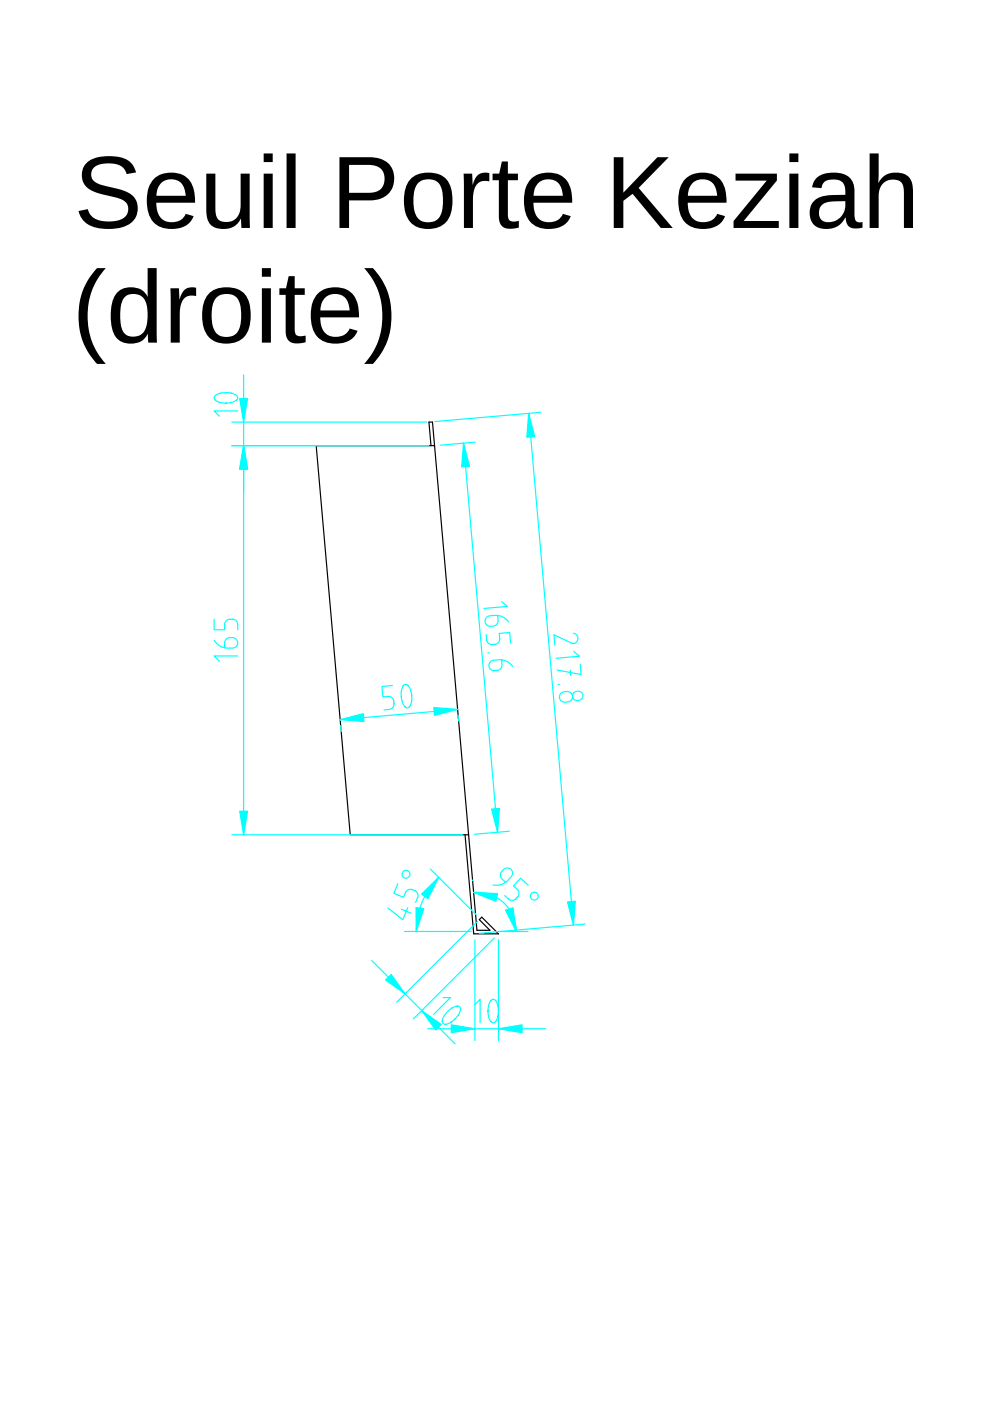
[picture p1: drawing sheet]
<svg xmlns="http://www.w3.org/2000/svg" width="210mm" height="297mm" viewBox="0 0 210 297" stroke-linecap="round" stroke-linejoin="round" font-family="sans-serif">
<path d="M91.4 94.5l-.5-5h.8l9.4 107.7h2.8l-2.3-2.2 .6-.5 3.5 3.5h-5.3l-1.8-21M92.1 94.5h-25.1l7.3 82.5h25.1" fill="none" stroke="#000" stroke-width=".25"/>
<path d="M112.1 87.6l9.5 108.5M114.6 87.4l-22.4 2M124.1 195.9l-22.4 2" fill="none" stroke="#0ff" stroke-width=".25"/>
<path d="M112.1 87.6l1.3 4.9-1.7 .2z" fill="#0ff"/>
<path d="M112.1 87.6l1.3 4.9-1.7 .2z" fill="#0ff" stroke="#0ff" stroke-width=".25"/>
<path d="M120.3 191.2l1.7-.1-.4 5z" fill="#0ff"/>
<path d="M120.3 191.2l1.7-.1-.4 5z" fill="#0ff" stroke="#0ff" stroke-width=".25"/>
<path d="M121.6 134.3a1.08 1.08 0 0 1 .9 1.2 1.08 1.08 0 0 1-1.2 .9l-3.8-1.8 .1 2.2M121.7 138.1l1.2 1-5 .5M118.7 145.1h-.3M119 146.9a1.38 1.38 0 0 1 1.5-.3 1.38 1.38 0 0 1 .9 1.4 1.46 1.46 0 0 1-1.5 .9 1.46 1.46 0 0 1-1.3-1v-.4zM120.9 142.1l.1 1.1M121.6 146.9a1.06 1.06 0 0 1 1.6-.1 1.06 1.06 0 0 1-.1 1.6 1.05 1.05 0 0 1-1.4-.1 1.05 1.05 0 0 1-.1-1.4zM123 140.8l.2 2.2-5.1-.9M100.7 199.2v21.4M105.7 199.2v21.4M90.7 218.1h25" fill="none" stroke="#0ff" stroke-width=".25"/>
<path d="M95.7 217.3l5 .8-5 .8z" fill="#0ff"/>
<path d="M95.7 217.3l5 .8-5 .8z" fill="#0ff" stroke="#0ff" stroke-width=".25"/>
<path d="M105.7 218.1l5-.8v1.6z" fill="#0ff"/>
<path d="M105.7 218.1l5-.8v1.6z" fill="#0ff" stroke="#0ff" stroke-width=".25"/>
<path d="M72.2 153.8l.1 1.3M97 150.4l-24.9 2.2M97.1 151.7l.1 1.2M100.7 213l1.1-1.1v5M104.2 212l.2-.1a1.23 1.23 0 0 1 1.2 1.4l.1 1.4-.2 1.1-.5 .9-.6 .1-.6-.7-.3-1.4 .2-1.7z" fill="none" stroke="#0ff" stroke-width=".25"/>
<path d="M92 150l5 .4-4.9 1.3z" fill="#0ff"/>
<path d="M92 150l5 .4-4.9 1.3z" fill="#0ff" stroke="#0ff" stroke-width=".25"/>
<path d="M72.1 152.6l4.9-1.3 .2 1.7z" fill="#0ff"/>
<path d="M72.1 152.6l4.9-1.3 .2 1.7z" fill="#0ff" stroke="#0ff" stroke-width=".25"/>
<path d="M83.2 145.3l-2.2 .2 .2 2.2h1.1a1.42 1.42 0 0 1 1.2 1.2 1.42 1.42 0 0 1-1 1.5l-1.1 .1M85.6 145.3l.2-.1a1.23 1.23 0 0 1 1.3 1.2l.2 1.4-.1 1.1-.4 1-.6 .2-.7-.7-.4-1.4v-1.7zM101.3 195.3l-17.2 17.2M104.8 198.9l-17.1 17.1M78.8 203.7l17.7 17.6" fill="none" stroke="#0ff" stroke-width=".25"/>
<path d="M89.4 214.3l4.1 2.9-1.1 1.2z" fill="#0ff"/>
<path d="M89.4 214.3l4.1 2.9-1.1 1.2z" fill="#0ff" stroke="#0ff" stroke-width=".25"/>
<path d="M81.8 207.8l1.1-1.2 3 4.1z" fill="#0ff"/>
<path d="M82.9 206.6l3 4.1-4.1-2.9z" fill="#0ff" stroke="#0ff" stroke-width=".25"/>
<path d="M85.8 197.5h14.1M91.2 184.3l9.7 9.6M93 186l-2 2.5-1.5 2.8-.9 3-.3 3.2M93.9 211.5h1.6l-3.5 3.5M94.9 214.4l1.2-.8 .8-.3a.76 .76 0 0 1 .8 .5 .76 .76 0 0 1-.2 .8l-.6 1-.8 .8-1 .6-.8 .2-.5-.4v-.6l.4-.9z" fill="none" stroke="#0ff" stroke-width=".25"/>
<path d="M88.2 192.4l1.6 .3-1.5 4.8z" fill="#0ff"/>
<path d="M88.2 192.4l1.6 .3-1.5 4.8z" fill="#0ff" stroke="#0ff" stroke-width=".25"/>
<path d="M89.4 189.6l3.6-3.6-2.3 4.5z" fill="#0ff"/>
<path d="M89.4 189.6l3.6-3.6-2.3 4.5z" fill="#0ff" stroke="#0ff" stroke-width=".25"/>
<g fill="none" stroke="#0ff" stroke-width=".25">
<path d="M84.4 187.4l-.9 2 2.1 .9 .4-1.1a1.42 1.42 0 0 1 1.7-.5 1.42 1.42 0 0 1 .9 1.6l-.5 1M85.1 192.8l2.1 .8M86.5 192.4l-1.1 2.6-3.2-2.5M100.2 186.6v.1M100.4 189.2h1.8l1.6 .4 1.6 .7 1.4 1.1 1.1 1.2 .9 1.5 .5 1.7 .2 1.7M105.7 197.5h6.3"/>
<circle cx="86.1" cy="185.4" r=".83"/>
</g>
<path d="M100.4 189.2l5.1 .3-.4 1.6z" fill="#0ff"/>
<path d="M100.4 189.2l5.1 .3-.4 1.6z" fill="#0ff" stroke="#0ff" stroke-width=".25"/>
<path d="M107.2 193l1.6-.5 .7 5z" fill="#0ff"/>
<path d="M107.2 193l1.6-.5 .7 5z" fill="#0ff" stroke="#0ff" stroke-width=".25"/>
<g fill="none" stroke="#0ff" stroke-width=".25">
<path d="M51.7 94.5v82.5M107.2 187.1l-.8-.7a1.42 1.42 0 0 1 .1-1.8 1.42 1.42 0 0 1 1.8-.3 1.11 1.11 0 0 1 .1 1.6 3.6 3.6 0 0 1-3.9 1.7M112 187.7l-1.6-1.5-1.5 1.6 .8 .8a1.42 1.42 0 0 1-.1 1.8 1.42 1.42 0 0 1-1.8 .2l-.8-.7"/>
<circle cx="113.3" cy="190" r=".83"/>
</g>
<path d="M50.8 172h1.7l-.8 5z" fill="#0ff"/>
<path d="M50.8 172h1.7l-.8 5z" fill="#0ff" stroke="#0ff" stroke-width=".25"/>
<path d="M51.7 94.5l.8 5h-1.7z" fill="#0ff"/>
<path d="M51.7 94.5l.8 5h-1.7z" fill="#0ff" stroke="#0ff" stroke-width=".25"/>
<path d="M49.2 94.5h41.7M98.3 94l7.2 82.5M100.8 93.7l-7.4 .7M45.4 135.7a3.7 3.7 0 0 0 4.5 1.5 1.18 1.18 0 0 0 .3-1.5 1.18 1.18 0 0 0-1.5-.5 1.11 1.11 0 0 0-1.1 1.1v1M45.4 131.3v2.2h2.2v-1.1a1.42 1.42 0 0 1 1.4-1.1 1.42 1.42 0 0 1 1.4 1.1v1.1M50.4 139.1h-5l1.1 1.1M49.2 177h48.9M108 176.2l-7.4 .7" fill="none" stroke="#0ff" stroke-width=".25"/>
<path d="M104.2 171.5l1.7-.1-.4 5.1z" fill="#0ff"/>
<path d="M104.2 171.5l1.7-.1-.4 5.1z" fill="#0ff" stroke="#0ff" stroke-width=".25"/>
<path d="M98.3 94l1.2 4.9-1.6 .1z" fill="#0ff"/>
<path d="M98.3 94l1.2 4.9-1.6 .1z" fill="#0ff" stroke="#0ff" stroke-width=".25"/>
<path d="M51.7 79.5v25M103.1 134.5l.1 1.1a1.42 1.42 0 0 0 1.5 1.1 1.42 1.42 0 0 0 1.2-1.3v-1.1l2.2-.2 .2 2.2M103.7 138.4h-.3M105.5 130.5l.1 1a1.42 1.42 0 0 1-1.3 1.3 1.42 1.42 0 0 1-1.5-1 1.11 1.11 0 0 1 1.1-1.2 3.6 3.6 0 0 1 4 1.3M106.3 139.9l.1 1a1.42 1.42 0 0 1-1.3 1.3 1.42 1.42 0 0 1-1.4-1 1.11 1.11 0 0 1 1-1.2 3.6 3.6 0 0 1 4 1.3M106.4 127.6l1.2 1-5 .4" fill="none" stroke="#0ff" stroke-width=".25"/>
<path d="M51.7 94.5l.8 5h-1.7z" fill="#0ff"/>
<path d="M51.7 94.5l.8 5h-1.7z" fill="#0ff" stroke="#0ff" stroke-width=".25"/>
<path d="M50.8 84.5h1.7l-.8 5z" fill="#0ff"/>
<path d="M50.8 84.5h1.7l-.8 5z" fill="#0ff" stroke="#0ff" stroke-width=".25"/>
<path d="M45.5 84l1-.6 1.7-.2 1.4 .3 .7 .5 .1 .4-.1 .3-.7 .5-.9 .2-1.1 .1-1.1-.2-.8-.4-.3-.5zM49.2 94.5h41.7M49.2 89.5h41.2M50.4 87.1h-5l1.1 1.1" fill="none" stroke="#0ff" stroke-width=".25"/>
<g fill="#000">
<path d="M18.3 34.6a8.3 8.3 0 0 1 7.1-1.3 4.1 4.1 0 0 1 3.5 3.3l-2 .3a3.1 3.1 0 0 0-3.4-2.2 3.9 3.9 0 0 0-4 1.4 2.13 2.13 0 0 0 1.7 3l.7 .2a15.6 15.6 0 0 1 6.2 2.2 4 4 0 0 1-2.3 6.7 10.8 10.8 0 0 1-7.2-.6l-.4-.4a4.3 4.3 0 0 1-1.5-2.5l1.9-.4a3.7 3.7 0 0 0 4.1 2.7 4.6 4.6 0 0 0 4.2-1.5 2.27 2.27 0 0 0-1.7-3.4l-.7-.3a13.7 13.7 0 0 1-6.2-2.2 3.7 3.7 0 0 1 0-5zM32.6 37.9a5.5 5.5 0 0 1 7.7 .5 7.7 7.7 0 0 1 1.1 4.6h-8.3a3.8 3.8 0 0 0 2.1 3.9 3.3 3.3 0 0 0 4.2-1.6l1.6 .5a4.4 4.4 0 0 1-4.6 2.7 4.7 4.7 0 0 1-5.2-4.4 7.3 7.3 0 0 1 1.4-6.2zM34.1 38.9l-.7 1.3-.2 1.3h6.2a3.1 3.1 0 0 0-3.2-3.5 2.93 2.93 0 0 0-2.1 .9zM43.7 36.8h2v7.3a2.58 2.58 0 0 0 1.2 2.8 3.1 3.1 0 0 0 4.1-3.4v-6.7h1.9l.1 11.5h-1.8l-.1-1.9a4.2 4.2 0 0 1-6.7 .9 5.1 5.1 0 0 1-.7-2.8zM55.9 32.5h1.9v1.9h-1.9zM55.9 36.8h1.9v11.5h-1.9zM60.8 32.5h1.9v15.8h-1.9zM72 33.3h6.3a4.6 4.6 0 0 1 5.2 3.8 4.6 4.6 0 0 1-5.1 5.4h-4.4v5.8h-2zM74 35v5.9h4.1a3 3 0 0 0 3-1.3 3 3 0 0 0 .1-3.2 3.3 3.3 0 0 0-3.2-1.4zM86.9 38.1a5.9 5.9 0 0 1 5.8-1.3 4.5 4.5 0 0 1 3.2 4.6 7 7 0 0 1-1.7 6.1 5.4 5.4 0 0 1-7.7-1.1 8.5 8.5 0 0 1 .4-8.3zM88.7 38.7a7.3 7.3 0 0 0-.8 6.1 3 3 0 0 0 3.3 2.3 3 3 0 0 0 2.6-3.1l.1-.4a6.6 6.6 0 0 0-1-4.9 3.4 3.4 0 0 0-4.2 0zM98.3 36.8h1.8l.1 2.4a2.81 2.81 0 0 1 2.5-2.6l1 .1v1.8a2.46 2.46 0 0 0-3.3 2.2l-.1 1.6v6h-1.9zM106.4 34.2h1.3v2.6h2.1v1.4h-2.1v7.3a1.32 1.32 0 0 0 .5 1.3 1.32 1.32 0 0 0 1.4 .1l.4-.1v1.4l-.3 .1a4.5 4.5 0 0 1-3.2-.3 2.66 2.66 0 0 1-.7-2.1v-7.7h-1.4v-1.4h1.4zM112.6 37.9a5.5 5.5 0 0 1 7.6 .5 7.7 7.7 0 0 1 1.1 4.6h-8.2a3.8 3.8 0 0 0 2.1 3.9 3.3 3.3 0 0 0 4.1-1.6l1.7 .5a4.4 4.4 0 0 1-4.7 2.7 4.7 4.7 0 0 1-5.1-4.4 7.3 7.3 0 0 1 1.4-6.2zM114 38.9l-.7 1.3-.2 1.3h6.2a3.1 3.1 0 0 0-3.1-3.5 2.93 2.93 0 0 0-2.2 .9zM130.1 33.3h2.1v7.6l7.2-7.6h2.4l-6.4 6.5 7.2 8.5h-2.5l-6-7.2-1.9 1.5v5.7h-2.1zM145.3 37.9a5.5 5.5 0 0 1 7.6 .5 7.7 7.7 0 0 1 1.1 4.6h-8.2a3.8 3.8 0 0 0 2.1 3.9 3.3 3.3 0 0 0 4.1-1.6l1.7 .5a4.4 4.4 0 0 1-4.7 2.7 4.7 4.7 0 0 1-5.1-4.4 7.3 7.3 0 0 1 1.4-6.2zM146.7 38.9l-.6 1.3-.3 1.3h6.3a3.1 3.1 0 0 0-3.2-3.5 2.93 2.93 0 0 0-2.2 .9zM156 36.8h8.7v1.5l-7 8.6h7.4v1.4h-9.6v-1.4l7.1-8.6h-6.6zM167.4 32.5h1.9v1.9h-1.9zM167.4 36.8h1.9v11.5h-1.9zM173.2 37.7a6.2 6.2 0 0 1 6.9-.1l.8 1.2 .2 1.1 .1 5.5a1.25 1.25 0 0 0 1.2 1.7h.5v1.2l-.5 .1a2.27 2.27 0 0 1-2.9-1.3l-.2-1a4.5 4.5 0 0 1-6.8 1.5 3.7 3.7 0 0 1-.5-4.1 3.7 3.7 0 0 1 3.5-2.1l3.7-.1a2.66 2.66 0 0 0-1.3-3.1l-1.1-.1a2.12 2.12 0 0 0-2.6 1.8l-2-.2 .4-1.2zM174.3 43.5a2.27 2.27 0 0 0 .5 3.5 3.7 3.7 0 0 0 4.4-4.4l-2.4 .1a3.8 3.8 0 0 0-2.5 .8zM184.4 32.5h1.9l-.1 6.3a4.2 4.2 0 0 1 6.8-.8l.4 1 .2 1.2v8.1h-1.9v-7.3a2.4 2.4 0 0 0-1.5-2.8 3.1 3.1 0 0 0-3.9 3.3v6.8h-1.9z"/>
<path d="M20.6 56.8h1.8a15.3 15.3 0 0 0 0 20.4h-1.8a15.1 15.1 0 0 1 0-20.4zM25 61.9a4.1 4.1 0 0 1 6.3 1v-6.1h1.9l.1 15.8h-1.9l-.1-1.8a3.8 3.8 0 0 1-4.3 2 3.8 3.8 0 0 1-3.3-3.6 10.4 10.4 0 0 1 .8-6.8zM26.5 62.9a6.5 6.5 0 0 0-1 4.9 3.4 3.4 0 0 0 1.7 3.4 2.89 2.89 0 0 0 4-2.7l.1-1.3a5.3 5.3 0 0 0-1.2-4.3 3.1 3.1 0 0 0-3.6 0zM36.1 61.1h1.8l.2 2.4a2.81 2.81 0 0 1 2.4-2.6l1.1 .1v1.8a2.46 2.46 0 0 0-3.4 2.2l-.1 1.6v6h-1.9zM44.1 62.4a5.9 5.9 0 0 1 5.8-1.2 4.5 4.5 0 0 1 3.2 4.5 7 7 0 0 1-1.7 6.1 5.4 5.4 0 0 1-7.7-1.1 8.5 8.5 0 0 1 .4-8.3zM45.9 63a7.3 7.3 0 0 0-.8 6.1 3 3 0 0 0 3.3 2.3 3 3 0 0 0 2.7-3.1v-.4a6.6 6.6 0 0 0-1-4.9 3.4 3.4 0 0 0-4.2 0zM55.5 56.8h1.9v1.9h-1.9zM55.5 61.1h1.9v11.5h-1.9zM61.2 58.5h1.3v2.6h2.1v1.4h-2.1v7.3a1.32 1.32 0 0 0 .5 1.3 1.32 1.32 0 0 0 1.4 .1l.4-.1v1.5h-.3a4.5 4.5 0 0 1-3.2-.3 2.66 2.66 0 0 1-.7-2.1v-7.7h-1.4v-1.4h1.4zM67.4 62.2a5.5 5.5 0 0 1 7.6 .5 7.7 7.7 0 0 1 1.1 4.6h-8.2a3.8 3.8 0 0 0 2.1 3.9 3.3 3.3 0 0 0 4.1-1.5l1.7 .4a4.4 4.4 0 0 1-4.7 2.8 4.7 4.7 0 0 1-5.1-4.5 7.3 7.3 0 0 1 1.4-6.2zM68.8 63.2l-.7 1.3-.2 1.3h6.2a3.1 3.1 0 0 0-3.1-3.5 2.93 2.93 0 0 0-2.2 .9zM77.2 56.8h1.9a15.1 15.1 0 0 1 0 20.4h-1.9a15.3 15.3 0 0 0 0-20.4z"/>
</g>
</svg>
